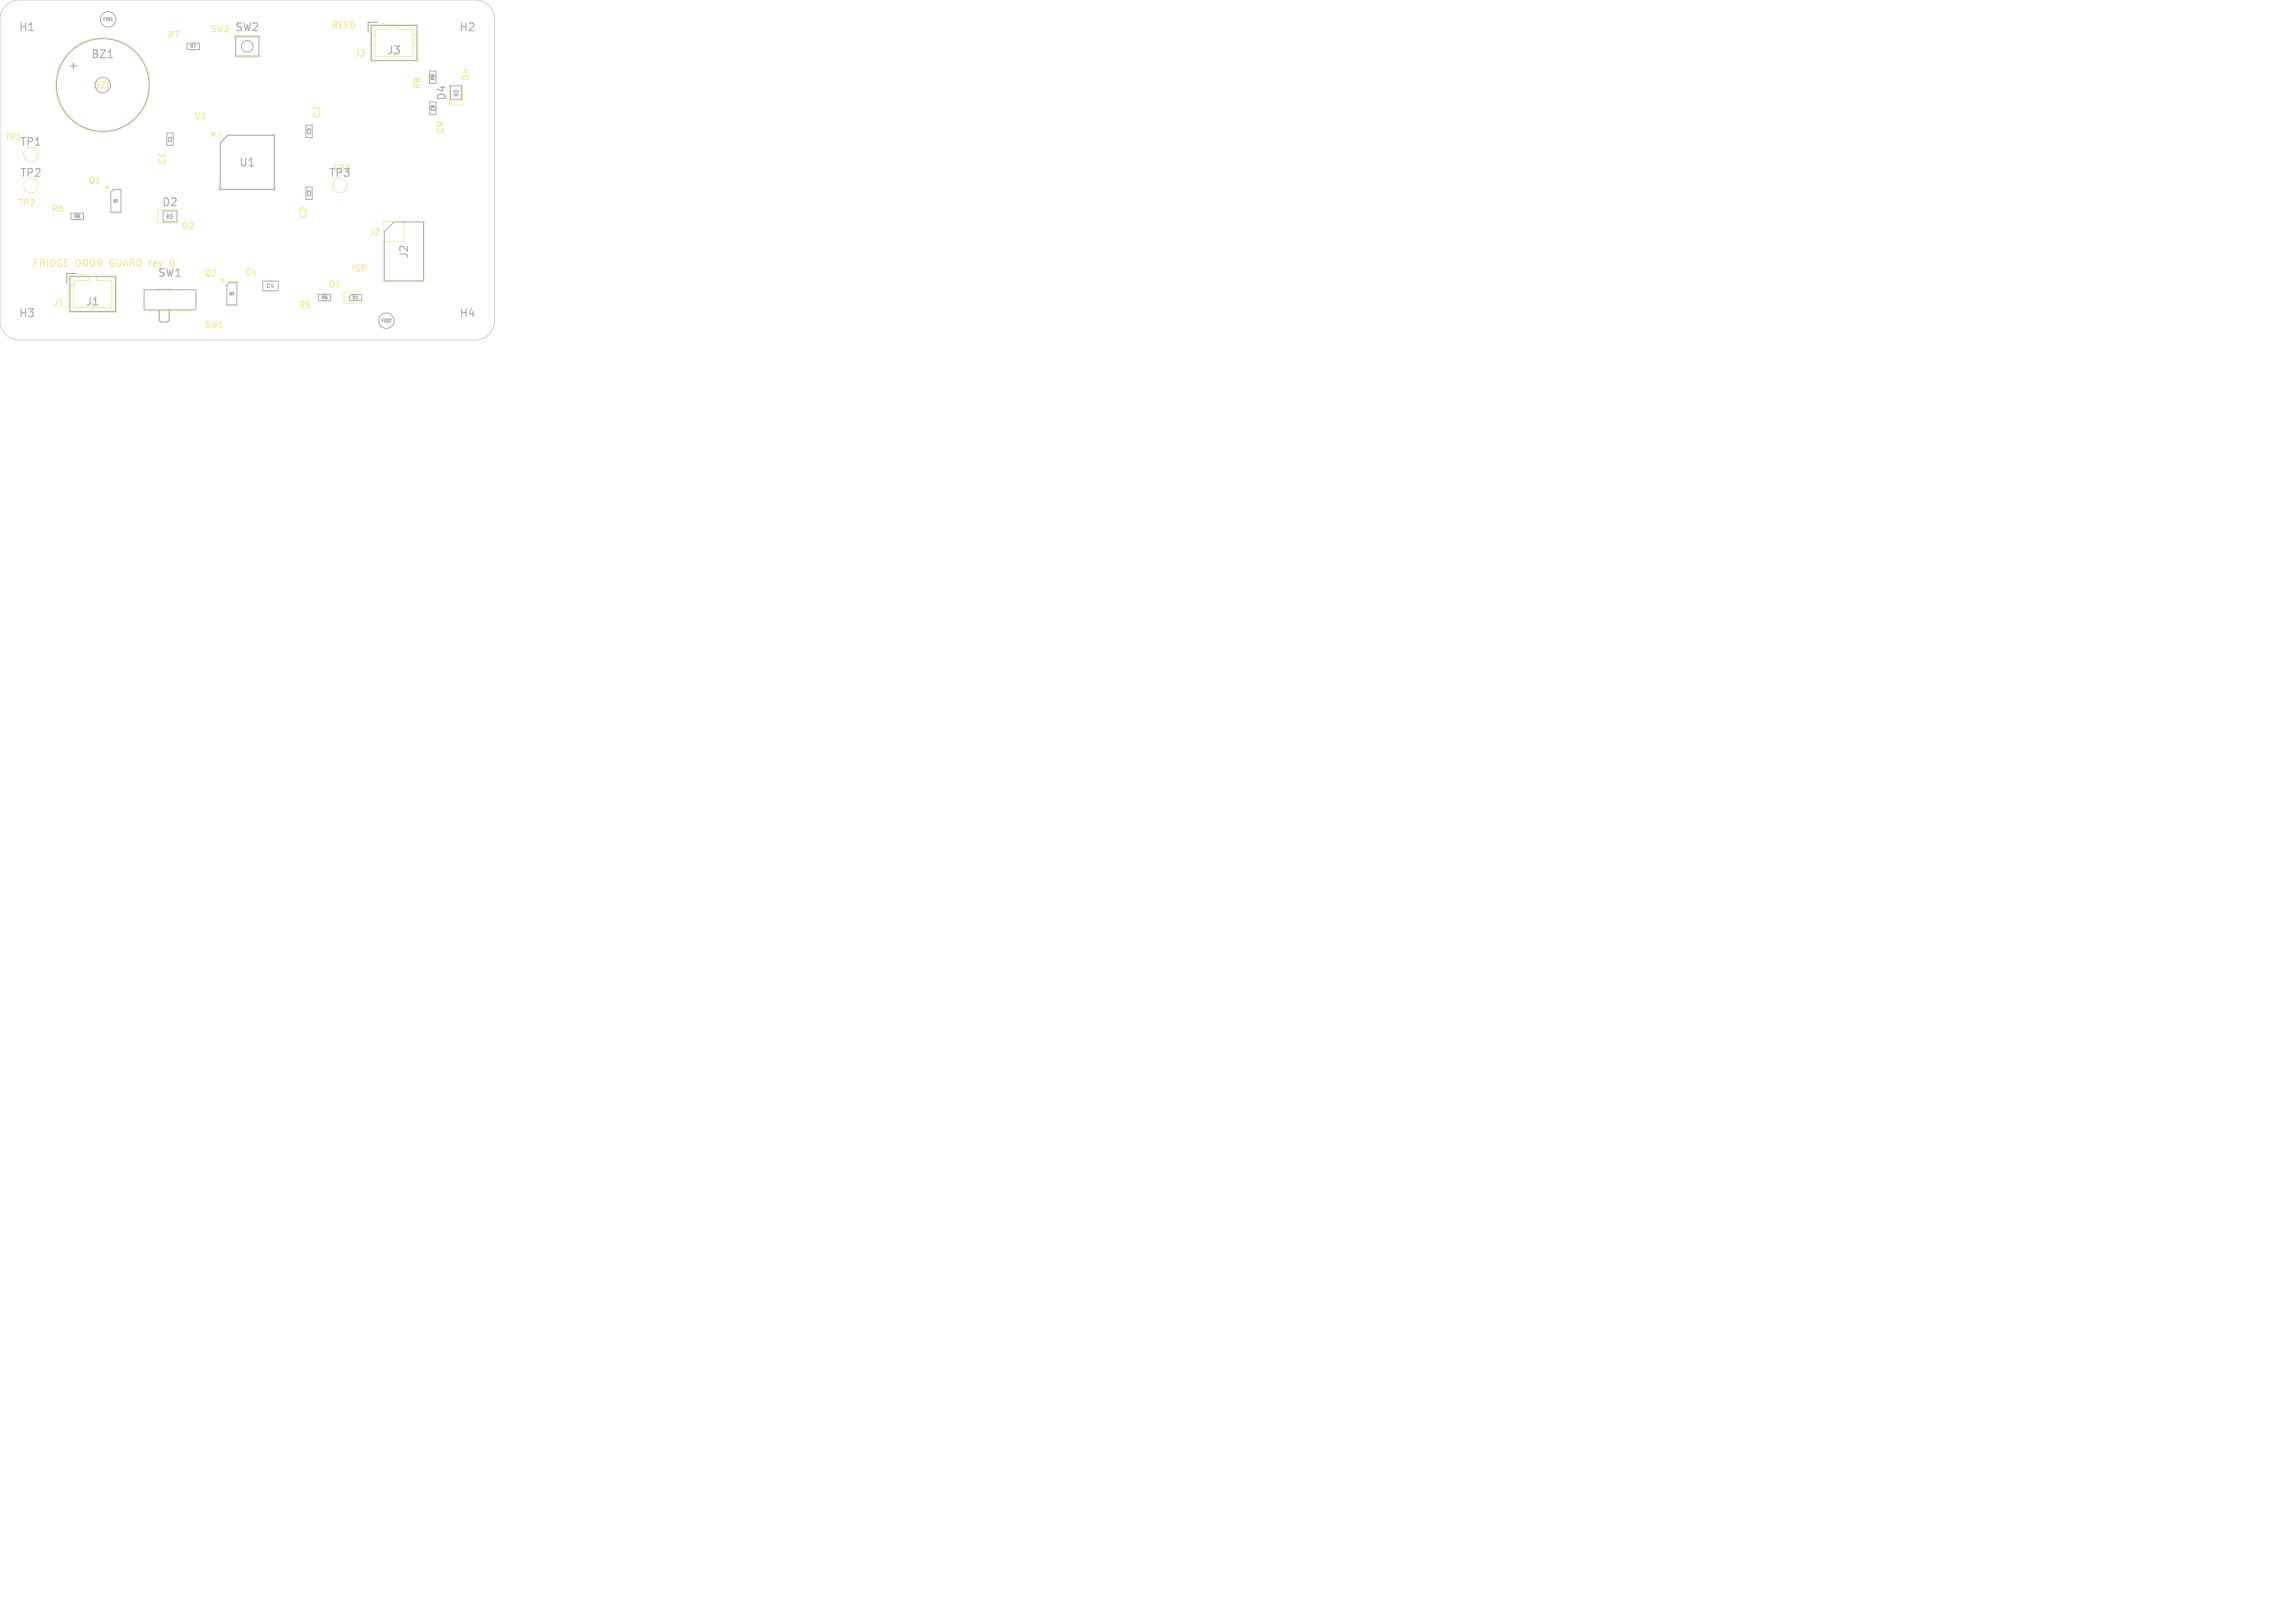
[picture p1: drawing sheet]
<svg xmlns="http://www.w3.org/2000/svg" width="297mm" height="210mm" viewBox="0 0 297 210" stroke-linecap="round" stroke-linejoin="round" font-family="sans-serif">
<defs><g id="words">
<g font-size="1.4" fill="#afafaf">
<text x="2.4" y="4.2">H1</text>
<text x="30.4" y="4.2">SW2</text>
<text x="59.4" y="4.2">H2</text>
<text x="8.7" y="9.2">+</text>
<text x="11.7" y="7.7">BZ1</text>
<text x="50" y="7.2">J3</text>
<text x="57.9" y="13.1" transform="rotate(-90 57.9 13.1)">D4</text>
<text x="2.5" y="23.1">TP2</text>
<text x="2.5" y="19.1">TP1</text>
<text x="30.9" y="21.7">U1</text>
<text x="42.5" y="23.1">TP3</text>
<text x="20.9" y="26.9">D2</text>
<text x="53" y="33.5" transform="rotate(-90 53 33.5)">J2</text>
<text x="2.4" y="41.2">H3</text>
<text x="11" y="39.7">J1</text>
<text x="20.4" y="36">SW1</text>
<text x="59.4" y="41.2">H4</text>
</g>
<g font-size="1.3" fill="#f2eda1">
<text x="4.1" y="34.7">FRIDGE</text>
<text x="9.8" y="34.7">DOOR</text>
<text x="14.5" y="34.7">GUARD rev</text>
</g>
<text font-size="1.3" fill="#afafaf" x="22.9" y="34.7">B</text>
<g font-size="1.1" fill="#f2eda1">
<text x="21.6" y="5.1">R7</text>
<text x="27.1" y="4.4">SW2</text>
<text x="42.8" y="3.9">REED</text>
<text x="12" y="11.6">BZ1</text>
<text x="45.8" y="7.5">J3</text>
<text x="54.6" y="11.7" transform="rotate(-90 54.6 11.7)">R8</text>
<text x="60.9" y="10.6" transform="rotate(-90 60.9 10.6)">D4</text>
<text x="25.1" y="15.6">U1</text>
<text x="41.6" y="15.4" transform="rotate(-90 41.6 15.4)">C3</text>
<text x="57.6" y="17.4" transform="rotate(-90 57.6 17.4)">C9</text>
<text x=".5" y="18.4">TP1</text>
<text x="11.3" y="24">Q1</text>
<text x="21.6" y="21.4" transform="rotate(-90 21.6 21.4)">C1</text>
<text x="2.3" y="26.9">TP2</text>
<text x="6.6" y="27.6">R6</text>
<text x="23.4" y="29.9">D2</text>
<text x="39.9" y="28.4" transform="rotate(-90 39.9 28.4)">C2</text>
<text x="26.3" y="36">Q2</text>
<text x="31.6" y="35.9">C4</text>
<text x="45.4" y="35.4">ISP</text>
<text x="47.7" y="30.7">J2</text>
<text x="6.8" y="39.8">J1</text>
<text x="38.6" y="40.1">R5</text>
<text x="42.4" y="37.4">D1</text>
<text x="26.4" y="42.7">SW1</text>
</g>
<text font-size="1.1" fill="#afafaf" x="43" y="22.4">TP3</text>
<text font-size=".7" fill="#afafaf" x="34.4" y="37.4">C4</text>
<g font-size=".6" fill="#afafaf">
<text x="13.3" y="2.8">FID1</text>
<text x="24.6" y="6.3">R7</text>
<text x="56.3" y="10.4" transform="rotate(-90 56.3 10.4)">R8</text>
<text x="40.3" y="17.4" transform="rotate(-90 40.3 17.4)">C3</text>
<text x="56.3" y="14.4" transform="rotate(-90 56.3 14.4)">C9</text>
<text x="22.3" y="18.4" transform="rotate(-90 22.3 18.4)">C1</text>
<text x="9.6" y="28.3">R6</text>
<text x="40.3" y="25.4" transform="rotate(-90 40.3 25.4)">C2</text>
<text x="41.6" y="38.8">R5</text>
<text x="45.6" y="38.8">D1</text>
<text x="49.3" y="41.8">FID2</text>
</g>
<g font-size=".4" fill="#afafaf">
<text x="14.6" y="26.2">Q1</text>
<text x="29.6" y="38.2">Q2</text>
</g>
</g></defs>
<path d="M22 33.6h.5v.2l-.2 .2M22 34h.3M22.3 34l.3 .2M22.6 34.3l-.2 .2h-.4" fill="none" stroke="#f2eda1" stroke-width=".16"/>
<path d="M13.9 11.4h.4M28.7 17.4h-.3v.2M35.3 17.4h.3v.3M7.7 39.5h.4M28.4 24.3v.3h.3M35.6 24.3v.3h-.3" fill="none" stroke="#f2eda1" stroke-width=".15"/>
<g fill="none" stroke="#f2eda1" stroke-width=".13">
<path d="M21.5 17.9v.2M22.5 17.9v.2M24.8 5.5h.4M24.8 6.5h.4M30.3 4.9v-.3h3.3v.3M30.3 7.1v.3h3.3v-.3M39.5 16.9v.2M40.5 16.9v.2M47.9 3.2h6.2v4.7h-6.2zM47.9 4.5h.7M47.9 5.8h.7M48.9 2.9h-1.3v1.2"/>
<path d="M49.4 3.2v-.2h.3v.2M49.4 3.1h.3M50.5 3.2v.6h-1.9v3.5h4.8v-3.5h-1.9v-.6M53.4 4.5h.7M53.4 5.8h.7M55.5 9.8v.4M55.5 13.9v.2M56.5 13.9v.2M56.5 9.8v.4M58.1 10.9v2.7h1.8v-2.7M8.9 35.7h6.2v4.7h-6.2zM8.9 37h.6"/>
<path d="M8.9 38.3h.6M9.8 27.5h.4M9.8 28.5h.4M9.9 35.4h-1.3v1.2M10.4 35.7v-.2h.3v.2M10.4 35.6h.3M11.5 35.7v.6h-2v3.5h5v-3.5h-2v-.6M14.4 24.4h1.3M14.4 27.6h1.3M14.5 37h.6M14.5 38.3h.6M18.6 38.4v.8"/>
<path d="M20.4 37.4h1.7M23 27.2h-2.6v1.7h2.6M23.4 37.4h.2M25.5 38.4v.8M29.3 36.4h1.3M29.3 39.6h1.3M34.7 36.3h.6M34.7 37.7h.6M39.5 24.9v.2M40.5 24.9v.2M41.8 38h.4M41.8 39h.4"/>
<path d="M46.8 37.8h-2.3v1.4h2.3M51 28.7h-1.3v1.3M52.3 28.7h2.6v7.7h-5.2v-5.1h2.6zM19.1 40.2h5.7M20.6 40.2v1.3l.2 .2h.9l.2-.2v-1.3"/>
<circle cx="4" cy="20" r=".95"/>
<circle cx="13.3" cy="11" r="6.1"/>
<circle cx="4" cy="24" r=".95"/>
<circle cx="44" cy="24" r=".95"/>
</g>
<g fill="#f2eda1" stroke="#f2eda1" stroke-width=".13">
<path d="M27.3 17.2h.6l-.3 .5z"/>
<path d="M28.6 36.2h.5l-.3 .3z"/>
<path d="M13.6 24.2h.5l-.3 .3z"/>
</g>
<g fill="#fff" stroke="#fff" stroke-width=".13">
<circle cx="43.5" cy="25.6" r=".15"/>
<circle cx="7.5" cy="19.5" r=".15"/>
<circle cx="1.5" cy="31.5" r=".15"/>
<circle cx="13.8" cy="26.6" r=".15"/>
<circle cx="33.2" cy="5.3" r=".15"/>
<circle cx="44.8" cy="38.2" r=".15"/>
<circle cx="7.5" cy="7.5" r=".15"/>
<circle cx="49.5" cy="37.5" r=".15"/>
<circle cx="43.5" cy="33.7" r=".15"/>
<circle cx="1.5" cy="13.5" r=".15"/>
<circle cx="13.5" cy="3.9" r=".15"/>
<circle cx="49.5" cy="19.5" r=".15"/>
<circle cx="43.5" cy="13.5" r=".15"/>
<circle cx="19.5" cy="31.5" r=".15"/>
<circle cx="31.5" cy="31.5" r=".15"/>
<circle cx="26.1" cy="19.6" r=".15"/>
<circle cx="32.2" cy="13.5" r=".15"/>
<circle cx="7.5" cy="25.5" r=".15"/>
<circle cx="49.5" cy="7.5" r=".15"/>
<circle cx="56.1" cy="12.7" r=".15"/>
<circle cx="25.5" cy="25.5" r=".15"/>
<circle cx="1.5" cy="7.5" r=".15"/>
<circle cx="39.8" cy="33.7" r=".15"/>
<circle cx="25.5" cy="1.5" r=".15"/>
<circle cx="28.4" cy="36.8" r=".15"/>
<circle cx="1.5" cy="37.5" r=".15"/>
<circle cx="55.5" cy="1.5" r=".15"/>
<circle cx="26.1" cy="21.3" r=".15"/>
<circle cx="55.5" cy="16.1" r=".15"/>
<circle cx="13.5" cy="39.2" r=".15"/>
<circle cx="19.5" cy="13.5" r=".15"/>
<circle cx="21.5" cy="17" r=".15"/>
<circle cx="19.5" cy="25.5" r=".15"/>
<circle cx="7.5" cy="1.5" r=".15"/>
<circle cx="31.5" cy="39.8" r=".15"/>
<circle cx="7.5" cy="13.5" r=".15"/>
<circle cx="55.5" cy="19.5" r=".15"/>
<circle cx="3.2" cy="24" r=".15"/>
<circle cx="31.5" cy="1.5" r=".15"/>
<circle cx="58.8" cy="10.8" r=".15"/>
<circle cx="57.8" cy="7.5" r=".15"/>
<circle cx="35.4" cy="36.5" r=".15"/>
<circle cx="13.5" cy="13.5" r=".15"/>
<circle cx="49.5" cy="25.5" r=".15"/>
<circle cx="7.5" cy="31.5" r=".15"/>
<circle cx="43.5" cy="40.5" r=".15"/>
<circle cx="27.7" cy="40.4" r=".15"/>
<circle cx="37.5" cy="13.5" r=".15"/>
<circle cx="37.5" cy="38" r=".15"/>
<circle cx="25.5" cy="13.5" r=".15"/>
<circle cx="49.5" cy="1.5" r=".15"/>
<circle cx="19.5" cy="19.5" r=".15"/>
<circle cx="43.5" cy="7.5" r=".15"/>
<circle cx="1.5" cy="25.8" r=".15"/>
<circle cx="7.5" cy="37.5" r=".15"/>
<circle cx="37.5" cy="1.5" r=".15"/>
<circle cx="13.5" cy="31.5" r=".15"/>
<circle cx="43.5" cy="19.5" r=".15"/>
<circle cx="19.5" cy="1.5" r=".15"/>
<circle cx="13.5" cy="19.5" r=".15"/>
<circle cx="39.5" cy="16" r=".15"/>
<circle cx="37.6" cy="26" r=".15"/>
<circle cx="25.5" cy="7.8" r=".15"/>
<circle cx="55.5" cy="31.5" r=".15"/>
<circle cx="55.5" cy="25.5" r=".15"/>
<circle cx="55.5" cy="37.5" r=".15"/>
<circle cx="1.5" cy="19.5" r=".15"/>
<circle cx="25.5" cy="31.5" r=".15"/>
<circle cx="37.5" cy="7.5" r=".15"/>
<circle cx="39.5" cy="24" r=".15"/>
<circle cx="31.5" cy="7.7" r=".15"/>
<circle cx="34.6" cy="20.4" r=".15"/>
<circle cx="19.5" cy="7.5" r=".15"/>
<circle cx="43.5" cy="1.5" r=".15"/>
<circle cx="49.5" cy="13.5" r=".15"/>
<circle cx="21.7" cy="28.1" r=".15"/>
<circle cx="26" cy="22.8" r=".15"/>
<circle cx="28.1" cy="26.1" r=".15"/>
<circle cx="37.6" cy="35.1" r=".15"/>
<circle cx="35.1" cy="26.9" r=".15"/>
<circle cx="35.1" cy="25.4" r=".15"/>
<circle cx="36" cy="24.1" r=".15"/>
<circle cx="37.9" cy="20.2" r=".15"/>
<circle cx="39.9" cy="18.2" r=".15"/>
<circle cx="29" cy="9.4" r=".15"/>
<circle cx="31.1" cy="18.4" r=".15"/>
<circle cx="29.9" cy="14.7" r=".15"/>
<circle cx="29.7" cy="18.4" r=".15"/>
<circle cx="16.6" cy="26.2" r=".15"/>
<circle cx="19.2" cy="28.7" r=".15"/>
<circle cx="13.4" cy="25.3" r=".15"/>
<circle cx="11.2" cy="28.1" r=".15"/>
<circle cx="3.5" cy="40.5" r="1.35"/>
<circle cx="20.5" cy="38.8" r=".45"/>
<circle cx="23.5" cy="38.8" r=".45"/>
<circle cx="3.5" cy="3.5" r="1.35"/>
<circle cx="50" cy="5" r=".37"/>
<circle cx="52" cy="5" r=".37"/>
<circle cx="60.5" cy="40.5" r="1.35"/>
<circle cx="9.5" cy="11" r=".5"/>
<circle cx="17.1" cy="11" r=".5"/>
<circle cx="60.5" cy="3.5" r="1.35"/>
<circle cx="51" cy="30" r=".5"/>
<circle cx="53.5" cy="30" r=".5"/>
<circle cx="51" cy="32.5" r=".5"/>
<circle cx="53.5" cy="32.5" r=".5"/>
<circle cx="51" cy="35.1" r=".5"/>
<circle cx="53.5" cy="35.1" r=".5"/>
<circle cx="11" cy="37.5" r=".37"/>
<circle cx="13" cy="37.5" r=".37"/>
</g>
<path d="M14 7.5h.6M29.5 17.5h6v7h-7v-6z" fill="none" stroke="#afafaf" stroke-width=".15"/>
<g fill="none" stroke="#afafaf" stroke-width=".13">
<path d="M21.6 17.2h.8v1.6h-.8zM24.2 5.6h1.6v.8h-1.6zM30.5 4.8h3v2.4h-3zM39.6 16.2h.8v1.6h-.8zM48 3.3h6v4.5h-6zM48.9 2.9h-1.3v1.2M55.6 9.2h.8v1.6h-.8zM55.6 13.2h.8v1.6h-.8zM58.3 11.1h1.4v1.8h-1.4M58.7 12.3h.6M58.7 11.8h.6l-.3 .5zM59 11.5v.3"/>
<path d="M59 12.3v.2M9 35.8h6v4.5h-6zM9.2 27.6h1.6v.8h-1.6zM9.9 35.4h-1.3v1.2M14.4 24.9l.3-.3h1v2.9h-1.3zM18.7 37.5h6.6v2.6h-6.6zM21.1 27.3v1.4h1.8v-1.4M21.5 28h.2M21.7 27.6v.7M21.7 28l.5-.4v.7zM22.2 28h.2M29.3 36.9l.4-.3h.9v2.9h-1.3z"/>
<path d="M34 36.4h2v1.2h-2zM39.6 24.2h.8v1.6h-.8zM41.2 38.1h1.6v.8h-1.6zM45.5 38.1h1.3v.8h-1.6v-.5zM51 28.7h3.8v7.6h-5.1v-6.3zM21.9 40.1v1.3l-.3 .2h-.8l-.2-.1v-1.3"/>
<circle cx="13.3" cy="11" r="6"/>
<circle cx="13.3" cy="11" r="1"/>
<circle cx="14" cy="2.5" r="1"/>
<circle cx="32" cy="6" r=".75"/>
<circle cx="50" cy="41.5" r="1"/>
</g>
<path d="M.7 .8l.8-.6 1-.2h59a2.5 2.5 0 0 1 2.5 2.5v39a2.5 2.5 0 0 1-2.5 2.5h-59a2.5 2.5 0 0 1-2.5-2.5v-39l.2-.9z" fill="none" stroke="#d0d2cd" stroke-width=".13"/>
<use href="#words"/>
</svg>
